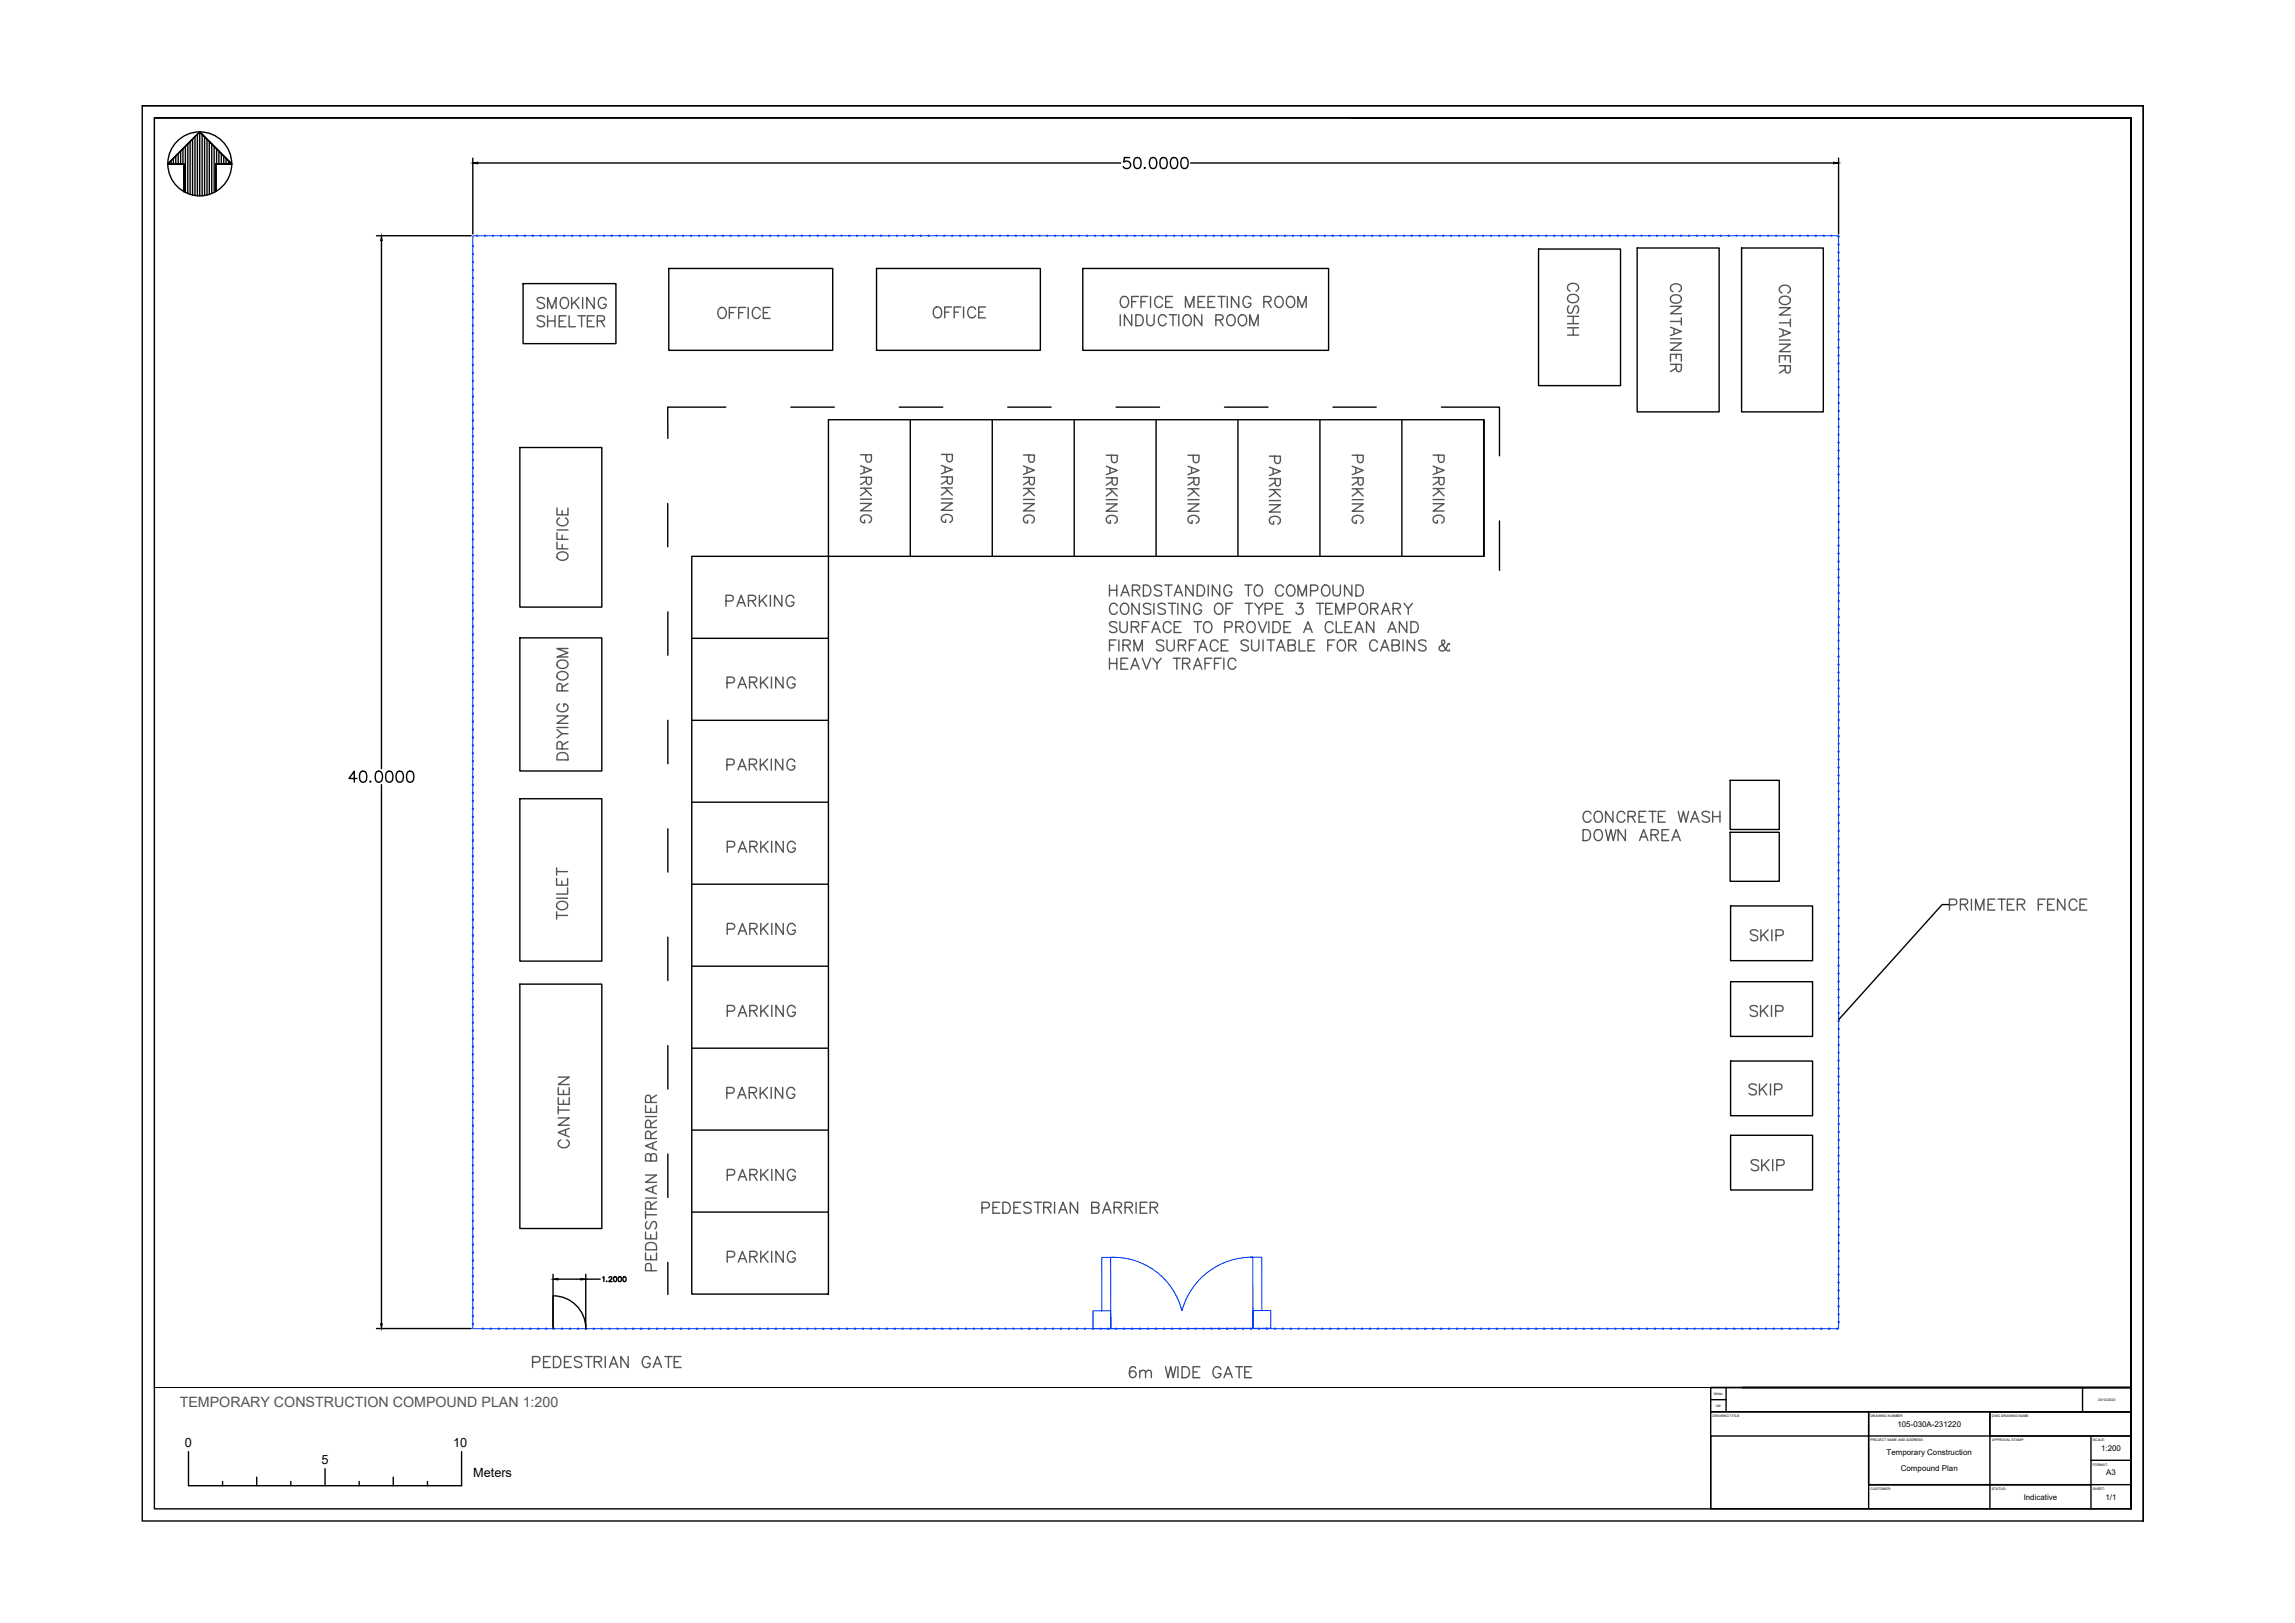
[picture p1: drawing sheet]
<svg xmlns="http://www.w3.org/2000/svg" width="420mm" height="297mm" viewBox="0 0 420 297" stroke-linecap="round" stroke-linejoin="round" font-family="sans-serif">
<defs><g id="words">
<text font-size="5.3" x="204.3" y="32.1">50.0000</text>
<g font-size="5.3" fill="#545454">
<text x="130.2" y="59.6">OFFICE</text>
<text x="290" y="62.4" transform="rotate(-90 290 62.4)">COSHH</text>
<text x="308.7" y="69.1" transform="rotate(-90 308.7 69.1)">CONTAINER</text>
<text x="328.8" y="69.5" transform="rotate(-90 328.8 69.5)">CONTAINER</text>
<text x="160.5" y="97" transform="rotate(-90 160.5 97)">PARKING</text>
<text x="175.3" y="96.7" transform="rotate(-90 175.3 96.7)">PARKING</text>
<text x="220.5" y="97" transform="rotate(-90 220.5 97)">PARKING</text>
<text x="235.3" y="97" transform="rotate(-90 235.3 97)">PARKING</text>
<text x="250.5" y="97" transform="rotate(-90 250.5 97)">PARKING</text>
<text x="265.3" y="97" transform="rotate(-90 265.3 97)">PARKING</text>
<text x="131.6" y="112.2">PARKING</text>
<text x="131.9" y="142.2">PARKING</text>
<text x="131.9" y="157.3">PARKING</text>
<text x="355.6" y="167.9">PRIMETER FENCE</text>
<text x="319.3" y="173.6">SKIP</text>
<text x="131.9" y="187.3">PARKING</text>
<text x="319.3" y="187.3">SKIP</text>
<text x="318.9" y="201.8">SKIP</text>
<text x="105.1" y="211.3" transform="rotate(-90 105.1 211.3)">CANTEEN</text>
<text x="319.3" y="215.5">SKIP</text>
<text x="131.9" y="217.3">PARKING</text>
<text x="96.3" y="251.5">PEDESTRIAN GATE</text>
</g>
<g font-size="4.9" fill="#545454">
<text x="169.7" y="59.3">OFFICE</text>
<text x="190.1" y="97" transform="rotate(-90 190.1 97)">PARKING</text>
<text x="205.3" y="97" transform="rotate(-90 205.3 97)">PARKING</text>
<text x="104.8" y="103.7" transform="rotate(-90 104.8 103.7)">OFFICE</text>
<text x="131.9" y="127">PARKING</text>
<text x="104.8" y="140.4" transform="rotate(-90 104.8 140.4)">DRYING ROOM</text>
<text x="131.9" y="172.2">PARKING</text>
<text x="131.9" y="202.1">PARKING</text>
<text x="121" y="233.9" transform="rotate(-90 121 233.9)">PEDESTRIAN BARRIER</text>
<text x="131.9" y="232.1">PARKING</text>
<text x="205.7" y="253.3">6m WIDE GATE</text>
</g>
<text font-size="4.9" x="62.8" y="144.3">40.0000</text>
<text font-size="2.6" fill="#545454" x="32.9" y="257.4">TEMPORARY CONSTRUCTION COMPOUND PLAN 1:200</text>
<g font-size="2.3">
<text x="33.9" y="264.8">0</text>
<text x="58.9" y="267.9">5</text>
<text x="82.9" y="264.8">10</text>
<text x="86.6" y="270.4">Meters</text>
</g>
<g font-size="1.5">
<text x="347.4" y="261.1">105-030A-231220</text>
<text x="345.4" y="266.3">Temporary Construction</text>
<text x="348" y="269.3">Compound Plan</text>
<text x="384.6" y="265.6">1:200</text>
<text x="370.5" y="274.5">Indicative</text>
<text x="385.5" y="274.5">1/1</text>
<text x="385.6" y="270">A3</text>
</g>
<g font-size=".6">
<text x="313.8" y="255.3">Writer</text>
<text x="314.2" y="257.5">LM</text>
<text x="384.1" y="256.4">20/12/2023</text>
<text x="313.5" y="259.4">DRAWING TITLE:</text>
<text x="342.4" y="259.4">DRAWING NUMBER</text>
<text x="342.4" y="263.8">PROJECT NAME AND ADDRESS:</text>
<text x="364.7" y="259.4">DWG DRAWING NAME:</text>
<text x="364.7" y="263.8">APPROVAL STAMP:</text>
<text x="383.2" y="263.8">SCALE:</text>
<text x="383.1" y="268.3">FORMAT:</text>
<text x="342.5" y="272.7">CUSTOMER:</text>
<text x="364.7" y="272.7">STATUS:</text>
<text x="383.2" y="272.7">SHEET:</text>
</g>
</g></defs>
<!-- layer: 2. Fence -->
<g fill="none" stroke="#003fff" stroke-width=".18">
<path d="M86.6 59.6h.1v-.2h-.2l.1 1.5M86.6 58.2h.1v-.2h-.2l.1 1.4M86.6 56.7h.1v-.2h-.2l.1 1.5M86.6 55.3h.1v-.2h-.2l.1 1.4M86.6 53.8h.1v-.2h-.2l.1 1.5M86.6 52.4h.1v-.2h-.2l.1 1.4M86.6 50.9h.1v-.2h-.2l.1 1.5M86.6 49.5h.1v-.2h-.2l.1 1.4M86.6 48h.1v-.2h-.2l.1 1.5M86.6 46.6h.1v-.2h-.2l.1 1.4M86.6 45.1h.1v-.2h-.2l.1 1.5M87.3 43.1l.2 .1v-.2l-.9 .1v1.8"/>
<path d="M87.5 43.1l1.4-.1v.2l-.2-.1M88.9 43.1h1.3v-.1h.2v.2l-.2-.1M90.4 43.1l1.4-.1v.2l-.2-.1M91.8 43.1h1.3v-.1h.2v.2l-.2-.1M93.3 43.1l1.4-.1v.2l-.2-.1M94.7 43.1h1.3v-.1h.2v.2l-.2-.1M96.2 43.1l1.4-.1v.2l-.2-.1M97.6 43.1h1.3v-.1h.2v.2l-.2-.1M99.1 43.1l1.4-.1v.2l-.2-.1M100.5 43.1h1.3v-.1h.2v.2l-.2-.1M102 43.1l1.4-.1v.2l-.2-.1M103.4 43.1h1.3v-.1h.2v.2l-.2-.1"/>
<path d="M104.9 43.1l1.4-.1v.2l-.2-.1M106.3 43.1h1.3v-.1h.2v.2l-.2-.1M107.8 43.1l1.4-.1v.2l-.2-.1M109.2 43.1h1.3v-.1h.2v.2l-.2-.1M110.7 43.1l1.4-.1v.2l-.2-.1M112.1 43.1h1.3v-.1h.2v.2l-.2-.1M113.6 43.1l1.4-.1v.2l-.2-.1M115 43.1h1.3v-.1h.2v.2l-.2-.1M116.5 43.1l1.4-.1v.2l-.2-.1M117.9 43.1h1.3v-.1h.2v.2l-.2-.1M119.4 43.1l1.4-.1v.2l-.2-.1M120.8 43.1h1.3v-.1h.2v.2l-.2-.1"/>
<path d="M122.3 43.1l1.4-.1v.2l-.2-.1M123.7 43.1h1.3v-.1h.2v.2l-.2-.1M125.2 43.1l1.4-.1v.2l-.2-.1M126.6 43.1h1.3v-.1h.2v.2l-.2-.1M128.1 43.1l1.4-.1v.2l-.2-.1M129.5 43.1h1.3v-.1h.2v.2l-.2-.1M131 43.1l1.4-.1v.2l-.2-.1M132.4 43.1h1.3v-.1h.2v.2l-.2-.1M133.9 43.1l1.4-.1v.2l-.2-.1M135.3 43.1h1.3v-.1h.2v.2l-.2-.1M136.8 43.1l1.4-.1v.2l-.2-.1M138.2 43.1h1.3v-.1h.2v.2l-.2-.1"/>
<path d="M139.7 43.1l1.4-.1v.2l-.2-.1M141.1 43.1h1.3v-.1h.2v.2l-.2-.1M142.6 43.1l1.4-.1v.2l-.2-.1M144 43.1h1.3v-.1h.2v.2l-.2-.1M145.5 43.1l1.4-.1v.2l-.2-.1M146.9 43.1h1.3v-.1h.2v.2l-.2-.1M148.4 43.1l1.4-.1v.2l-.2-.1M149.8 43.1h1.3v-.1h.2v.2l-.2-.1M151.3 43.1l1.4-.1v.2l-.2-.1M152.7 43.1h1.3v-.1h.2v.2l-.2-.1M154.2 43.1l1.4-.1v.2l-.2-.1M155.6 43.1h1.3v-.1h.2v.2l-.2-.1"/>
<path d="M157.1 43.1l1.4-.1v.2l-.2-.1M158.5 43.1h1.3v-.1h.2v.2l-.2-.1M160 43.1l1.4-.1v.2l-.2-.1M161.4 43.1h1.3v-.1h.2v.2l-.2-.1M162.9 43.1l1.4-.1v.2l-.2-.1M164.3 43.1h1.3v-.1h.2v.2l-.2-.1M165.8 43.1l1.4-.1v.2l-.2-.1M167.2 43.1h1.3v-.1h.2v.2l-.2-.1M168.7 43.1l1.4-.1v.2l-.2-.1M170.1 43.1h1.3v-.1h.2v.2l-.2-.1M171.6 43.1l1.4-.1v.2l-.2-.1M173 43.1h1.3v-.1h.2v.2l-.2-.1"/>
<path d="M174.5 43.1l1.4-.1v.2l-.2-.1M175.9 43.1h1.3v-.1h.2v.2l-.2-.1M177.4 43.1l1.4-.1v.2l-.2-.1M178.8 43.1h1.3v-.1h.2v.2l-.2-.1M180.3 43.1l1.4-.1v.2l-.2-.1M181.7 43.1h1.3v-.1h.2v.2l-.2-.1M183.2 43.1l1.4-.1v.2l-.2-.1M184.6 43.1h1.3v-.1h.2v.2l-.2-.1M186.1 43.1l1.4-.1v.2l-.2-.1M187.5 43.1h1.3v-.1h.2v.2l-.2-.1M189 43.1l1.4-.1v.2l-.2-.1M190.4 43.1h1.3v-.1h.2v.2l-.2-.1"/>
<path d="M191.9 43.1l1.4-.1v.2l-.2-.1M193.3 43.1h1.3v-.1h.2v.2l-.2-.1M194.8 43.1l1.4-.1v.2l-.2-.1M196.2 43.1h1.3v-.1h.2v.2l-.2-.1M197.7 43.1l1.4-.1v.2l-.2-.1M199.1 43.1h1.3v-.1h.2v.2l-.2-.1M200.6 43.1l1.4-.1v.2l-.2-.1M202 43.1h1.3v-.1h.2v.2l-.2-.1M203.5 43.1l1.4-.1v.2l-.2-.1M204.9 43.1h1.3v-.1h.2v.2l-.2-.1M206.4 43.1h1.2v-.1h.2v.2l-.2-.1M207.8 43.1h1.3v-.1h.2v.2l-.2-.1"/>
<path d="M209.3 43.1h1.2v-.1h.2v.2l-.2-.1M210.7 43.1h1.3v-.1h.2v.2l-.2-.1M212.2 43.1h1.2v-.1h.2v.2l-.2-.1M213.6 43.1h1.3v-.1h.2v.2l-.2-.1M215.1 43.1h1.2v-.1h.2v.2l-.2-.1M216.5 43.1h1.3v-.1h.2v.2l-.2-.1M218 43.1h1.2v-.1h.2v.2l-.2-.1M219.4 43.1h1.3v-.1h.2v.2l-.2-.1M220.9 43.1h1.2v-.1h.2v.2l-.2-.1M222.3 43.1l1.5-.1v.2l-.2-.1M223.8 43.1h1.2v-.1h.2v.2l-.2-.1M225.2 43.1l1.5-.1v.2l-.2-.1"/>
<path d="M226.7 43.1h1.2v-.1h.2v.2l-.2-.1M228.1 43.1l1.5-.1v.2l-.2-.1M229.6 43.1h1.2v-.1h.2v.2l-.2-.1M231 43.1l1.5-.1v.2l-.2-.1M232.5 43.1h1.2v-.1h.2v.2l-.2-.1M233.9 43.1l1.5-.1v.2l-.2-.1M235.4 43.1h1.2v-.1h.2v.2l-.2-.1M236.8 43.1l1.5-.1v.2l-.2-.1M238.3 43.1h1.2v-.1h.2v.2l-.2-.1M239.7 43.1l1.5-.1v.2l-.2-.1M241.2 43.1h1.2v-.1h.2v.2l-.2-.1M242.6 43.1l1.5-.1v.2l-.2-.1"/>
<path d="M244.1 43.1h1.2v-.1h.2v.2l-.2-.1M245.5 43.1l1.5-.1v.2l-.2-.1M247 43.1h1.2v-.1h.2v.2l-.2-.1M248.4 43.1l1.5-.1v.2l-.2-.1M249.9 43.1h1.2v-.1h.2v.2l-.2-.1M251.3 43.1l1.5-.1v.2l-.2-.1M252.8 43.1h1.2v-.1h.2v.2l-.2-.1M254.2 43.1l1.5-.1v.2l-.2-.1M255.7 43.1h1.2v-.1h.2v.2l-.2-.1M257.1 43.1l1.5-.1v.2l-.2-.1M258.6 43.1h1.2v-.1h.2v.2l-.2-.1M260 43.1l1.5-.1v.2l-.2-.1"/>
<path d="M261.5 43.1h1.2v-.1h.2v.2l-.2-.1M262.9 43.1l1.5-.1v.2l-.2-.1M264.4 43.1h1.2v-.1h.2v.2l-.2-.1M265.8 43.1l1.5-.1v.2l-.2-.1M267.3 43.1h1.2v-.1h.2v.2l-.2-.1M268.7 43.1l1.5-.1v.2l-.2-.1M270.2 43.1h1.2v-.1h.2v.2l-.2-.1M271.6 43.1l1.5-.1v.2l-.2-.1M273.1 43.1h1.2v-.1h.2v.2l-.2-.1M274.5 43.1l1.5-.1v.2l-.2-.1M276 43.1h1.2v-.1h.2v.2l-.2-.1M277.4 43.1l1.5-.1v.2l-.2-.1"/>
<path d="M278.9 43.1h1.2v-.1h.2v.2l-.2-.1M280.3 43.1l1.5-.1v.2l-.2-.1M281.8 43.1h1.2v-.1h.2v.2l-.2-.1M283.2 43.1l1.5-.1v.2l-.2-.1M284.7 43.1h1.2v-.1h.2v.2l-.2-.1M286.1 43.1l1.5-.1v.2l-.2-.1M287.6 43.1h1.2v-.1h.2v.2l-.2-.1M289 43.1l1.5-.1v.2l-.2-.1M290.5 43.1h1.2v-.1h.2v.2l-.2-.1M291.9 43.1l1.5-.1v.2l-.2-.1M293.4 43.1h1.2v-.1h.2v.2l-.2-.1M294.8 43.1l1.5-.1v.2l-.2-.1"/>
<path d="M296.3 43.1h1.2v-.1h.2v.2l-.2-.1M297.7 43.1l1.5-.1v.2l-.2-.1M299.2 43.1h1.2v-.1h.2v.2l-.2-.1M300.6 43.1l1.5-.1v.2l-.2-.1M302.1 43.1h1.2v-.1h.2v.2l-.2-.1M303.5 43.1l1.5-.1v.2l-.2-.1M305 43.1h1.2v-.1h.2v.2l-.2-.1M306.4 43.1l1.5-.1v.2l-.2-.1M307.9 43.1h1.2v-.1h.2v.2l-.2-.1M309.3 43.1l1.5-.1v.2l-.2-.1M310.8 43.1h1.2v-.1h.2v.2l-.2-.1M312.2 43.1l1.5-.1v.2l-.2-.1"/>
<path d="M313.7 43.1h1.2v-.1h.2v.2l-.2-.1M315.1 43.1l1.5-.1v.2l-.2-.1M316.6 43.1h1.2v-.1h.2v.2l-.2-.1M318 43.1l1.5-.1v.2l-.2-.1M319.5 43.1h1.2v-.1h.2v.2l-.2-.1M320.9 43.1l1.5-.1v.2l-.2-.1M322.4 43.1h1.2v-.1h.2v.2l-.2-.1M323.8 43.1l1.5-.1v.2l-.2-.1M325.3 43.1h1.2v-.1h.2v.2l-.2-.1M326.7 43.1l1.5-.1v.2l-.2-.1M328.2 43.1h1.2v-.1h.2v.2l-.2-.1M329.6 43.1l1.5-.1v.2l-.2-.1"/>
<path d="M331.1 43.1h1.2v-.1h.2v.2l-.2-.1M332.5 43.1l1.5-.1v.2l-.2-.1M334 43.1h1.2v-.1h.2v.2l-.2-.1M335.4 43.1h1.2l.1 .3h-.2v-.2h.1M336.6 43.4v1.3h.1v.2h-.2v-.2h.1M336.6 44.9l.1 1.4h-.2v-.2h.1M336.6 46.3v1.3h.1v.2h-.2v-.2h.1M336.6 47.8l.1 1.4h-.2v-.2h.1M336.6 49.2v1.3h.1v.2h-.2v-.2h.1M336.6 50.7l.1 1.4h-.2v-.2h.1M336.6 52.1v1.3h.1v.2h-.2v-.2h.1M336.6 53.6l.1 1.4h-.2v-.2h.1"/>
<path d="M336.6 55v1.3h.1v.2h-.2v-.2h.1M336.6 56.5l.1 1.4h-.2v-.2h.1M336.6 57.9v1.3h.1v.2h-.2v-.2h.1M336.6 59.4l.1 1.4h-.2v-.2h.1M86.6 79.9h.1v-.2h-.2l.1 1.5M86.6 78.5h.1v-.2h-.2l.1 1.4M86.6 77h.1v-.2h-.2l.1 1.5M86.6 75.6h.1v-.2h-.2l.1 1.4M86.6 74.1h.1v-.2h-.2l.1 1.5M86.6 72.7h.1v-.2h-.2l.1 1.4M86.6 71.2h.1v-.2h-.2l.1 1.5M86.6 69.8h.1v-.2h-.2l.1 1.4"/>
<path d="M86.6 68.3h.1v-.2h-.2l.1 1.5M86.6 66.9h.1v-.2h-.2l.1 1.4M86.6 65.4h.1v-.2h-.2l.1 1.5M86.6 64h.1v-.2h-.2l.1 1.4M86.6 62.5h.1v-.2h-.2l.1 1.5M86.6 61.1h.1v-.2h-.2l.1 1.4M336.6 60.8v1.3h.1v.2h-.2v-.2h.1M336.6 62.3l.1 1.4h-.2v-.2h.1M336.6 63.7v1.3h.1v.2h-.2v-.2h.1M336.6 65.2l.1 1.4h-.2v-.2h.1M336.6 66.6v1.3h.1v.2h-.2v-.2h.1M336.6 68.1l.1 1.4h-.2v-.2h.1"/>
<path d="M336.6 69.5v1.3h.1v.2h-.2v-.2h.1M336.6 71l.1 1.4h-.2v-.2h.1M336.6 72.4v1.3h.1v.2h-.2v-.2h.1M336.6 73.9l.1 1.4h-.2v-.2h.1M336.6 75.3v1.3h.1v.2h-.2v-.2h.1M336.6 76.8l.1 1.4h-.2v-.2h.1M336.6 78.2v1.3h.1v.2h-.2v-.2h.1M336.6 79.7l.1 1.4h-.2v-.2h.1M86.6 98.8h.1v-.2h-.2l.1 1.4M86.6 97.4h.1v-.3h-.2l.1 1.5M86.6 95.9h.1v-.2h-.2l.1 1.4M86.6 94.5h.1v-.3h-.2l.1 1.5"/>
<path d="M86.6 93h.1v-.2h-.2l.1 1.4M86.6 91.6h.1v-.3h-.2l.1 1.5M86.6 90.1h.1v-.2h-.2l.1 1.4M86.6 88.7h.1v-.3h-.2l.1 1.5M86.6 87.2h.1v-.2h-.2l.1 1.4M86.6 85.8h.1v-.3h-.2l.1 1.5M86.6 84.3h.1v-.2h-.2l.1 1.4M86.6 82.9h.1v-.3h-.2l.1 1.5M86.6 81.4h.1v-.2h-.2l.1 1.4M336.6 81.1v1.3h.1v.2h-.2v-.2h.1M336.6 82.6l.1 1.4h-.2v-.2h.1M336.6 84v1.3h.1v.2h-.2v-.2h.1"/>
<path d="M336.6 85.5v1.2h.1v.2h-.2v-.2h.1M336.6 86.9v1.3h.1v.2h-.2v-.2h.1M336.6 88.4v1.2h.1v.2h-.2v-.2h.1M336.6 89.8v1.3h.1v.2h-.2v-.2h.1M336.6 91.3v1.2h.1v.2h-.2v-.2h.1M336.6 92.7l.1 1.5h-.2v-.2h.1M336.6 94.2v1.2h.1v.2h-.2v-.2h.1M336.6 95.6l.1 1.5h-.2v-.2h.1M336.6 97.1v1.2h.1v.2h-.2v-.2h.1M336.6 98.5l.1 1.5h-.2v-.2h.1M336.6 100v1.2h.1v.2h-.2v-.2h.1M86.6 119.1h.1v-.2h-.2l.1 1.4"/>
<path d="M86.6 117.7h.1v-.3h-.2l.1 1.5M86.6 116.2h.1v-.2h-.2l.1 1.4M86.6 114.8h.1v-.3h-.2l.1 1.5M86.6 113.3h.1v-.2h-.2l.1 1.4M86.6 111.9h.1v-.3h-.2l.1 1.5M86.6 110.4h.1v-.2h-.2l.1 1.4M86.6 109h.1v-.3h-.2l.1 1.5M86.6 107.5h.1v-.2h-.2l.1 1.4M86.6 106.1h.1v-.3h-.2l.1 1.5M86.6 104.6h.1v-.2h-.2l.1 1.4M86.6 103.2h.1v-.3h-.2l.1 1.5M86.6 101.7h.1v-.2h-.2l.1 1.4"/>
<path d="M86.6 100.3h.1v-.3h-.2l.1 1.5M336.6 101.4l.1 1.5h-.2v-.2h.1M336.6 102.9v1.2h.1v.2h-.2v-.2h.1M336.6 104.3l.1 1.5h-.2v-.2h.1M336.6 105.8v1.2h.1v.2h-.2v-.2h.1M336.6 107.2l.1 1.5h-.2v-.2h.1M336.6 108.7v1.2h.1v.2h-.2v-.2h.1M336.6 110.1l.1 1.5h-.2v-.2h.1M336.6 111.6v1.2h.1v.2h-.2v-.2h.1M336.6 113l.1 1.5h-.2v-.2h.1M336.6 114.5v1.2h.1v.2h-.2v-.2h.1M336.6 115.9l.1 1.5h-.2v-.2h.1"/>
<path d="M336.6 117.4v1.2h.1v.2h-.2v-.2h.1M336.6 118.8l.1 1.5h-.2v-.2h.1M86.6 139.4h.1v-.2h-.2l.1 1.4M86.6 138h.1v-.3h-.2l.1 1.5M86.6 136.5h.1v-.2h-.2l.1 1.4M86.6 135.1h.1v-.3h-.2l.1 1.5M86.6 133.6h.1v-.2h-.2l.1 1.4M86.6 132.2h.1v-.3h-.2l.1 1.5M86.6 130.7h.1v-.2h-.2l.1 1.4M86.6 129.3h.1v-.3h-.2l.1 1.5M86.6 127.8h.1v-.2h-.2l.1 1.4M86.6 126.4h.1v-.3h-.2l.1 1.5"/>
<path d="M86.6 124.9h.1v-.2h-.2l.1 1.4M86.6 123.5h.1v-.3h-.2l.1 1.5M86.6 122h.1v-.2h-.2l.1 1.4M86.6 120.6h.1v-.3h-.2l.1 1.5M336.6 120.3v1.2h.1v.2h-.2v-.2h.1M336.6 121.7l.1 1.5h-.2v-.2h.1M336.6 123.2v1.2h.1v.2h-.2v-.2h.1M336.6 124.6l.1 1.5h-.2v-.2h.1M336.6 126.1v1.2h.1v.2h-.2v-.2h.1M336.6 127.5l.1 1.5h-.2v-.2h.1M336.6 129v1.2h.1v.2h-.2v-.2h.1M336.6 130.4l.1 1.5h-.2v-.2h.1"/>
<path d="M336.6 131.9v1.2h.1v.2h-.2v-.2h.1M336.6 133.3l.1 1.5h-.2v-.2h.1M336.6 134.8v1.2h.1v.2h-.2v-.2h.1M336.6 136.2l.1 1.5h-.2v-.2h.1M336.6 137.7v1.2h.1v.2h-.2v-.2h.1M336.6 139.1l.1 1.5h-.2v-.2h.1M86.6 159.7h.1v-.2h-.2l.1 1.5M86.6 158.2h.1v-.1h-.2l.1 1.4M86.6 156.8h.1v-.2h-.2l.1 1.5M86.6 155.3h.1v-.1h-.2l.1 1.4M86.6 153.9h.1v-.2h-.2l.1 1.5M86.6 152.4h.1v-.1h-.2l.1 1.4"/>
<path d="M86.6 151h.1v-.2h-.2l.1 1.5M86.6 149.5h.1v-.1h-.2l.1 1.4M86.6 148.1h.1v-.2h-.2l.1 1.5M86.6 146.6h.1v-.1h-.2l.1 1.4M86.6 145.2h.1v-.2h-.2l.1 1.5M86.6 143.7h.1v-.2h-.2l.1 1.5M86.6 142.3h.1v-.2h-.2l.1 1.4M86.6 140.9h.1v-.3h-.2l.1 1.5M336.6 140.6v1.2h.1v.2h-.2v-.2h.1M336.6 142l.1 1.5h-.2v-.2h.1M336.6 143.5v1.2h.1v.2h-.2v-.2h.1M336.6 144.9l.1 1.5h-.2v-.2h.1"/>
<path d="M336.6 146.4v1.2h.1v.2h-.2v-.2h.1M336.6 147.8l.1 1.5h-.2v-.2h.1M336.6 149.3v1.2h.1v.2h-.2v-.2h.1M336.6 150.7l.1 1.5h-.2v-.2h.1M336.6 152.2v1.2h.1v.2h-.2v-.2h.1M336.6 153.6l.1 1.5h-.2v-.2h.1M336.6 155.1v1.2h.1v.2h-.2v-.2h.1M336.6 156.5v1.3h.1v.2h-.2v-.2h.1M336.6 158v1.2h.1v.2h-.2v-.2h.1M336.6 159.4v1.3h.1v.2h-.2v-.2h.1M86.6 178.5h.1v-.1h-.2l.1 1.4M86.6 177.1h.1v-.2h-.2l.1 1.5"/>
<path d="M86.6 175.6h.1v-.1h-.2l.1 1.4M86.6 174.2h.1v-.2h-.2l.1 1.5M86.6 172.7h.1v-.1h-.2l.1 1.4M86.6 171.3h.1v-.2h-.2l.1 1.5M86.6 169.8h.1v-.1h-.2l.1 1.4M86.6 168.4h.1v-.2h-.2l.1 1.5M86.6 166.9h.1v-.1h-.2l.1 1.4M86.6 165.5h.1v-.2h-.2l.1 1.5M86.6 164h.1v-.1h-.2l.1 1.4M86.6 162.6h.1v-.2h-.2l.1 1.5M86.6 161.1h.1v-.1h-.2l.1 1.4M336.6 160.9v1.2h.1v.2h-.2v-.2h.1"/>
<path d="M336.6 162.3v1.3h.1v.2h-.2v-.2h.1M336.6 163.8l.1 1.4h-.2v-.2h.1M336.6 165.2v1.3h.1v.2h-.2v-.2h.1M336.6 166.7l.1 1.4h-.2v-.2h.1M336.6 168.1v1.3h.1v.2h-.2v-.2h.1M336.6 169.6l.1 1.4h-.2v-.2h.1M336.6 171v1.3h.1v.2h-.2v-.2h.1M336.6 172.5l.1 1.4h-.2v-.2h.1M336.6 173.9v1.3h.1v.2h-.2v-.2h.1M336.6 175.4l.1 1.4h-.2v-.2h.1M336.6 176.8v1.3h.1v.2h-.2v-.2h.1M336.6 178.3l.1 1.4h-.2v-.2h.1"/>
<path d="M336.6 179.7v1.3h.1v.2h-.2v-.2h.1M86.6 198.8h.1v-.1h-.2l.1 1.4M86.6 197.4h.1v-.2h-.2l.1 1.5M86.6 195.9h.1v-.1h-.2l.1 1.4M86.6 194.5h.1v-.2h-.2l.1 1.5M86.6 193h.1v-.1h-.2l.1 1.4M86.6 191.6h.1v-.2h-.2l.1 1.5M86.6 190.1h.1v-.1h-.2l.1 1.4M86.6 188.7h.1v-.2h-.2l.1 1.5M86.6 187.2h.1v-.1h-.2l.1 1.4M86.6 185.8h.1v-.2h-.2l.1 1.5M86.6 184.3h.1v-.1h-.2l.1 1.4"/>
<path d="M86.6 182.9h.1v-.2h-.2l.1 1.5M86.6 181.4h.1v-.1h-.2l.1 1.4M86.6 180h.1v-.2h-.2l.1 1.5M336.6 181.2l.1 1.4h-.2v-.2h.1M336.6 182.6v1.3h.1v.2h-.2v-.2h.1M336.6 184.1l.1 1.4h-.2v-.2h.1M336.6 185.5v1.3h.1v.2h-.2v-.2h.1M336.6 187l.1 1.4h-.2v-.2h.1M336.6 188.4v1.3h.1v.2h-.2v-.2h.1M336.6 189.9l.1 1.4h-.2v-.2h.1M336.6 191.3v1.3h.1v.2h-.2v-.2h.1M336.6 192.8l.1 1.4h-.2v-.2h.1"/>
<path d="M336.6 194.2v1.3h.1v.2h-.2v-.2h.1M336.6 195.7l.1 1.4h-.2v-.2h.1M336.6 197.1v1.3h.1v.2h-.2v-.2h.1M336.6 198.6l.1 1.4h-.2v-.2h.1M86.6 219.1h.1v-.1h-.2l.1 1.4M86.6 217.7h.1v-.2h-.2l.1 1.5M86.6 216.2h.1v-.1h-.2l.1 1.4M86.6 214.8h.1v-.2h-.2l.1 1.5M86.6 213.3h.1v-.1h-.2l.1 1.4M86.6 211.9h.1v-.2h-.2l.1 1.5M86.6 210.4h.1v-.1h-.2l.1 1.4M86.6 209h.1v-.2h-.2l.1 1.5"/>
<path d="M86.6 207.5h.1v-.1h-.2l.1 1.4M86.6 206.1h.1v-.2h-.2l.1 1.5M86.6 204.6h.1v-.1h-.2l.1 1.4M86.6 203.2h.1v-.2h-.2l.1 1.5M86.6 201.7h.1v-.1h-.2l.1 1.4M86.6 200.3h.1v-.2h-.2l.1 1.5M336.6 200v1.3h.1v.2h-.2v-.2h.1M336.6 201.5l.1 1.4h-.2v-.2h.1M336.6 202.9v1.3h.1v.2h-.2v-.2h.1M336.6 204.4l.1 1.4h-.2v-.2h.1M336.6 205.8v1.3h.1v.2h-.2v-.2h.1M336.6 207.3l.1 1.4h-.2v-.2h.1"/>
<path d="M336.6 208.7v1.3h.1v.2h-.2v-.2h.1M336.6 210.2l.1 1.4h-.2v-.2h.1M336.6 211.6v1.3h.1v.2h-.2v-.2h.1M336.6 213.1l.1 1.4h-.2v-.2h.1M336.6 214.5v1.3h.1v.2h-.2v-.2h.1M336.6 216l.1 1.4h-.2v-.2h.1M336.6 217.4v1.3h.1v.2h-.2v-.2h.1M336.6 218.9l.1 1.4h-.2v-.2h.1M86.6 239.5h.1v-.2h-.2l.1 1.4M86.6 238h.1v-.2h-.2l.1 1.5M86.6 236.6h.1v-.2h-.2l.1 1.4M86.6 235.1h.1v-.2h-.2l.1 1.5"/>
<path d="M86.6 233.7h.1v-.2h-.2l.1 1.4M86.6 232.2h.1v-.2h-.2l.1 1.5M86.6 230.8h.1v-.2h-.2l.1 1.4M86.6 229.3h.1v-.2h-.2l.1 1.5M86.6 227.9h.1v-.2h-.2l.1 1.4M86.6 226.4h.1v-.2h-.2l.1 1.5M86.6 225h.1v-.2h-.2l.1 1.4M86.6 223.5h.1v-.2h-.2l.1 1.5M86.6 222h.1v-.1h-.2l.1 1.4M86.6 220.6h.1v-.2h-.2l.1 1.5M336.6 220.3v1.3h.1v.2h-.2v-.2h.1M336.6 221.8l.1 1.4h-.2v-.2h.1"/>
<path d="M336.6 223.2v1.3h.1v.2h-.2v-.2h.1M336.6 224.7l.1 1.4h-.2v-.2h.1M336.6 226.1v1.3h.1v.2h-.2v-.2h.1M336.6 227.6v1.2h.1v.2h-.2v-.2h.1M336.6 229v1.3h.1v.2h-.2v-.2h.1M336.6 230.5v1.2h.1v.2h-.2v-.2h.1M336.6 231.9v1.3h.1v.2h-.2v-.2h.1M336.6 233.4v1.2h.1v.2h-.2v-.2h.1M336.6 234.8l.1 1.5h-.2v-.2h.1M336.6 236.3v1.2h.1v.2h-.2v-.2h.1M336.6 237.7l.1 1.5h-.2v-.2h.1M336.6 239.2v1.2h.1v.2h-.2v-.2h.1"/>
<path d="M86.6 242.4h.1v-.2h-.2l.1 .9M86.6 240.9h.1v-.2h-.2l.1 1.5M86.6 243.2h1.7M88.5 243.2v-.1h-.2v.2l1.4-.1M89.9 243.2v-.1h-.2v.2h.2v-.1h1.3M91.4 243.2v-.1h-.2v.2l1.4-.1M92.8 243.2v-.1h-.2v.2h.2v-.1h1.3M94.3 243.2v-.1h-.2v.2l1.4-.1M95.7 243.2v-.1h-.2v.2h.2v-.1h1.3M97.2 243.2v-.1h-.2v.2l1.4-.1M98.6 243.2v-.1h-.2v.2h.2v-.1h1.3M100.1 243.2v-.1h-.2v.2l1.4-.1"/>
<path d="M101.5 243.2v-.1h-.2v.2h.2v-.1h1.3M103 243.2v-.1h-.2v.2l1.4-.1M104.4 243.2v-.1h-.2v.2h.2v-.1h1.3M105.9 243.2v-.1h-.2v.2h.2v-.1h1.2M107.3 243.2v-.1h-.2v.2h.2v-.1h1.3M108.8 243.2v-.1h-.2v.2h.2v-.1h1.2M110.2 243.2v-.1h-.2v.2h.2v-.1h1.3M111.7 243.2v-.1h-.2v.2h.2v-.1h1.2M113.1 243.2v-.1h-.2v.2h.2v-.1h1.3M114.6 243.2v-.1h-.2v.2h.2v-.1h1.2M116 243.2v-.1h-.2v.2h.2v-.1h1.3M117.5 243.2v-.1h-.2v.2h.2v-.1h1.2"/>
<path d="M118.9 243.2v-.1h-.2v.2h.2v-.1h1.3M120.4 243.2v-.1h-.2v.2h.2v-.1h1.2M121.8 243.2v-.1h-.2v.2l1.5-.1M123.3 243.2v-.1h-.2v.2h.2v-.1h1.2M124.7 243.2v-.1h-.2v.2l1.5-.1M126.2 243.2v-.1h-.2v.2h.2v-.1h1.2M127.6 243.2v-.1h-.2v.2l1.5-.1M129.1 243.2v-.1h-.2v.2h.2v-.1h1.2M130.5 243.2v-.1h-.2v.2l1.5-.1M132 243.2v-.1h-.2v.2h.2v-.1h1.2M133.4 243.2v-.1h-.2v.2l1.5-.1M134.9 243.2v-.1h-.2v.2h.2v-.1h1.2"/>
<path d="M136.3 243.2v-.1h-.2v.2l1.5-.1M137.8 243.2v-.1h-.2v.2h.2v-.1h1.2M139.2 243.2v-.1h-.2v.2l1.5-.1M140.7 243.2v-.1h-.2v.2h.2v-.1h1.2M142.1 243.2v-.1h-.2v.2l1.5-.1M143.6 243.2v-.1h-.2v.2h.2v-.1h1.2M145 243.2v-.1h-.2v.2l1.5-.1M146.5 243.2v-.1h-.2v.2h.2v-.1h1.2M147.9 243.2v-.1h-.2v.2l1.5-.1M149.4 243.2v-.1h-.2v.2h.2v-.1h1.2M150.8 243.2v-.1h-.2v.2l1.5-.1M152.3 243.2v-.1h-.2v.2h.2v-.1h1.2"/>
<path d="M153.7 243.2v-.1h-.2v.2l1.5-.1M155.2 243.2v-.1h-.2v.2h.2v-.1h1.2M156.6 243.2v-.1h-.2v.2l1.5-.1M158.1 243.2v-.1h-.2v.2h.2v-.1h1.2M159.5 243.2v-.1h-.2v.2l1.5-.1M161 243.2v-.1h-.2v.2h.2v-.1h1.2M162.4 243.2v-.1h-.2v.2l1.5-.1M163.9 243.2v-.1h-.2v.2h.2v-.1h1.2M165.3 243.2v-.1h-.2v.2l1.5-.1M166.8 243.2v-.1h-.2v.2h.2v-.1h1.2M168.2 243.2v-.1h-.2v.2l1.5-.1M169.7 243.2v-.1h-.2v.2h.2v-.1h1.2"/>
<path d="M171.1 243.2v-.1h-.2v.2l1.5-.1M172.6 243.2v-.1h-.2v.2h.2v-.1h1.2M174 243.2v-.1h-.2v.2l1.5-.1M175.5 243.2v-.1h-.2v.2h.2v-.1h1.2M176.9 243.2v-.1h-.2v.2l1.5-.1M178.4 243.2v-.1h-.2v.2h.2v-.1h1.2M179.8 243.2v-.1h-.2v.2l1.5-.1M181.3 243.2v-.1h-.2v.2h.2v-.1h1.2M182.7 243.2v-.1h-.2v.2l1.5-.1M184.2 243.2v-.1h-.2v.2h.2v-.1h1.2M185.6 243.2v-.1h-.2v.2l1.5-.1M187.1 243.2v-.1h-.2v.2h.2v-.1h1.2"/>
<path d="M188.5 243.2v-.1h-.2v.2l1.5-.1M190 243.2v-.1h-.2v.2h.2v-.1h1.2M191.4 243.2v-.1h-.2v.2l1.5-.1M192.9 243.2v-.1h-.2v.2h.2v-.1h1.2M194.3 243.2v-.1h-.2v.2l1.5-.1M195.8 243.2v-.1h-.2v.2h.2v-.1h1.2M197.2 243.2v-.1h-.2v.2l1.5-.1M198.7 243.2v-.1h-.2v.2h.2v-.1h1.2M200.1 243.2v-.1h-.2v.2l1.5-.1M201.6 243.2v-.1h-.2v.2h.2v-.1h1.2M203 243.2v-.1h-.2v.2l1.5-.1M204.5 243.2v-.1h-.2v.2h.2v-.1h1.2"/>
<path d="M205.9 243.2v-.1h-.2v.2l1.5-.1M207.4 243.2v-.1h-.2v.2h.2v-.1h1.2M208.8 243.2v-.1h-.2v.2l1.5-.1M210.3 243.2v-.1h-.2v.2h.2v-.1h1.2M211.7 243.2v-.1h-.2v.2l1.5-.1M213.2 243.2v-.1h-.2v.2h.2v-.1h1.2M214.6 243.2v-.1h-.2v.2l1.5-.1M216.1 243.2v-.1h-.2v.2h.2v-.1h1.2M217.5 243.2v-.1h-.2v.2l1.5-.1M219 243.2v-.1h-.2v.2h.2v-.1h1.2M220.4 243.2v-.1h-.2v.2l1.5-.1M221.9 243.2v-.1h-.2v.2h.2v-.1h1.2"/>
<path d="M223.3 243.2v-.1h-.2v.2l1.5-.1M224.8 243.2v-.1h-.2v.2h.2v-.1h1.2M226.2 243.2v-.1h-.2v.2l1.5-.1M227.7 243.2v-.1h-.2v.2h.2v-.1h1.2M229.1 243.2v-.1h-.2v.2l1.5-.1M230.6 243.2v-.1h-.2v.2h.2v-.1h1.2M232 243.2v-.1h-.2v.2l1.5-.1M233.5 243.2v-.1h-.2v.2h.2v-.1h1.2M234.9 243.2v-.1h-.2v.2l1.5-.1M236.4 243.2v-.1h-.2v.2h.2v-.1h1.2M237.8 243.2v-.1h-.2v.2l1.5-.1M239.3 243.2v-.1h-.2v.2h.2v-.1h1.2"/>
<path d="M240.7 243.2v-.1h-.2v.2l1.5-.1M242.2 243.2v-.1h-.2v.2h.2v-.1h1.2M243.6 243.2v-.1h-.2v.2l1.5-.1M245.1 243.2v-.1h-.2v.2h.2v-.1h1.2M246.5 243.2v-.1h-.2v.2l1.5-.1M248 243.2v-.1h-.2v.2h.2v-.1h1.2M249.4 243.2v-.1h-.2v.2l1.5-.1M250.9 243.2v-.1h-.2v.2h.2v-.1h1.2M252.3 243.2v-.1h-.2v.2h.2v-.1h1.3M253.8 243.2v-.1h-.2v.2h.2v-.1h1.2M255.2 243.2v-.1h-.2v.2h.2v-.1h1.3M256.7 243.2v-.1h-.2v.2h.2v-.1h1.2"/>
<path d="M258.1 243.2v-.1h-.2v.2h.2v-.1h1.3M259.6 243.2v-.1h-.2v.2h.2v-.1h1.2M261 243.2v-.1h-.2v.2h.2v-.1h1.3M262.5 243.2v-.1h-.2v.2h.2v-.1h1.2M263.9 243.2v-.1h-.2v.2h.2v-.1h1.3M265.4 243.2v-.1h-.2v.2h.2v-.1h1.2M266.8 243.2v-.1h-.2v.2h.2v-.1h1.3M268.3 243.2v-.1h-.2v.2l1.4-.1M269.7 243.2v-.1h-.2v.2h.2v-.1h1.3M271.2 243.2v-.1h-.2v.2l1.4-.1M272.6 243.2v-.1h-.2v.2h.2v-.1h1.3M274.1 243.2v-.1h-.2v.2l1.4-.1"/>
<path d="M275.5 243.2v-.1h-.2v.2h.2v-.1h1.3M277 243.2v-.1h-.2v.2l1.4-.1M278.4 243.2v-.1h-.2v.2h.2v-.1h1.3M279.9 243.2v-.1h-.2v.2l1.4-.1M281.3 243.2v-.1h-.2v.2h.2v-.1h1.3M282.8 243.2v-.1h-.2v.2l1.4-.1M284.2 243.2v-.1h-.2v.2h.2v-.1h1.3M285.7 243.2v-.1h-.2v.2l1.4-.1M287.1 243.2v-.1h-.2v.2h.2v-.1h1.3M288.6 243.2v-.1h-.2v.2l1.4-.1M290 243.2v-.1h-.2v.2h.2v-.1h1.3M291.5 243.2v-.1h-.2v.2l1.4-.1"/>
<path d="M292.9 243.2v-.1h-.2v.2h.2v-.1h1.3M294.4 243.2v-.1h-.2v.2l1.4-.1M295.8 243.2v-.1h-.2v.2h.2v-.1h1.3M297.3 243.2v-.1h-.2v.2l1.4-.1M298.7 243.2v-.1h-.2v.2h.2v-.1h1.3M300.2 243.2v-.1h-.2v.2l1.4-.1M301.6 243.2v-.1h-.2v.2h.2v-.1h1.3M303.1 243.2v-.1h-.2v.2l1.4-.1M304.5 243.2v-.1h-.2v.2h.2v-.1h1.3M306 243.2v-.1h-.2v.2l1.4-.1M307.4 243.2v-.1h-.2v.2h.2v-.1h1.3M308.9 243.2v-.1h-.2v.2l1.4-.1"/>
<path d="M310.3 243.2v-.1h-.2v.2h.2v-.1h1.3M311.8 243.2v-.1h-.2v.2l1.4-.1M313.2 243.2v-.1h-.2v.2h.2v-.1h1.3M314.7 243.2v-.1h-.2v.2l1.4-.1M316.1 243.2v-.1h-.2v.2h.2v-.1h1.3M317.6 243.2v-.1h-.2v.2l1.4-.1M319 243.2v-.1h-.2v.2h.2v-.1h1.3M320.5 243.2v-.1h-.2v.2l1.4-.1M321.9 243.2v-.1h-.2v.2h.2v-.1h1.3M323.4 243.2v-.1h-.2v.2l1.4-.1M324.8 243.2v-.1h-.2v.2h.2v-.1h1.3M326.3 243.2v-.1h-.2v.2l1.4-.1"/>
<path d="M327.7 243.2v-.1h-.2v.2h.2v-.1h1.3M329.2 243.2v-.1h-.2v.2l1.4-.1M330.6 243.2v-.1h-.2v.2h.2v-.1h1.3M332.1 243.2v-.1h-.2v.2l1.4-.1M333.5 243.2v-.1h-.2v.2h.2v-.1h1.3M335 243.2v-.1h-.2v.2l1.4-.1M336.6 240.6l.1 1.5h-.2v-.2h.1M336.6 242.1v1.1l-.4 .1v-.2h.2v.1"/>
</g>
<!-- layer: 0 -->
<g fill="none" stroke="#000" stroke-width=".25">
<path d="M30.9 29.9v.1M31.3 29.4v.6M31.7 29v1M32.2 28.5v1.5M32.6 28.1v1.9M33.1 27.7v2.3M33.5 27.2v2.8M33.6 30h-2.9l5.9-5.9 5.8 5.9h-2.9v5.1v-5.1h2.9l-5.8-5.9-5.9 5.9h2.9v5.1M33.9 26.8v8.4M34.4 26.3v9.1M34.8 25.9v9.7M35.2 25.4v10.3"/>
<path d="M35.7 25v10.8M36.1 24.6v11.2M36.6 24.1v11.7M37 24.6v11.2M37.5 25v10.8M37.9 25.4v10.3M38.3 25.9v9.7M38.8 26.3v9.1M39.2 26.8v8.4M39.7 27.2v2.8M40.1 27.7v2.3M40.5 28.1v1.9"/>
<path d="M41 28.5v1.5M41.4 29v1M41.8 29.4v.6M42.3 29.9v.1M86.6 28.9v13.9M87.5 29.8h117.7M218 29.8h117.7M336.6 28.9v13.9M68.9 43.1h17.4M69.8 44v96.7M95.8 51.9h17v11h-17zM122.4 49.1h30v15h-30z"/>
<path d="M160.5 49.1h30v15h-30zM198.2 49.1h45v15h-45zM281.7 45.6h15v25h-15zM299.7 45.4h15v30h-15zM318.8 45.4h15v30h-15zM132.9 74.5h-10.7l.1 5.7M144.8 74.5h7.9M164.6 74.5h8M166.7 76.8v25M181.7 76.8v25M184.5 74.5h7.9M196.7 76.8v25"/>
<path d="M204.3 74.5h8M211.7 76.8v25M224.2 74.5h7.9M226.6 76.8v25M241.6 76.8v25M244 74.5h8M256.7 76.8v25M263.9 74.5h10.6v8.9M271.7 76.8v25M95.2 81.9h15v29.2h-15zM122.2 92.1v8M274.5 95.3v9.1"/>
<path d="M95.2 116.7h15v24.4h-15zM122.3 112v7.9M126.6 101.8h145.1v-25h-120v160h-25.1zM126.6 116.8h25.1M122.3 131.8v8M126.6 131.8h25.1M69.8 143.6v98.7M95.2 146.2h15v29.7h-15zM122.3 151.7v7.9M126.6 146.8h25.1M316.7 142.8h9v9h-9zM316.7 152.3h9v9h-9z"/>
<path d="M122.3 171.5v8M126.6 161.8h25.1M126.6 176.8h25.1M316.8 165.8h15v10h-15zM316.8 179.7h15v10h-15zM356.8 165.6h-1.2l-19 21M95.2 180.1h15v44.7h-15zM122.3 191.4v7.9M126.6 191.8h25.1M316.8 194.2h15v10h-15zM122.3 211.2v7.9M126.6 206.8h25.1"/>
<path d="M316.8 207.8h15v10h-15zM101.2 233.2v10M101.3 237.2a6 6 0 0 1 6 6M102.1 234.1h4.2M107.2 233.2v9.7M107.2 234.1h2.7M110.3 233.8l.3-.1v.9M111.1 234.5h.1M111.5 233.9l.2-.2 .3 .1-.6 .8h.7M112.4 233.7a.41 .41 0 0 1 .5 .4 .41 .41 0 0 1-.5 .4l-.1-.3zM113.3 233.7a.41 .41 0 0 1 .5 .4 .41 .41 0 0 1-.5 .4l-.1-.3zM114.2 233.7a.41 .41 0 0 1 .4 .4 .41 .41 0 0 1-.4 .4l-.2-.3z"/>
<path d="M122.3 231v5.9M126.6 221.8h25.1M68.9 243.1h17.4M107.2 243.2h.1M313.2 256.2h2.8M316 253.9v4.5M342.1 258.4v17.7M390.1 258.4h-76.9v4.4M34.5 265.7v6.2h50v-6.2M40.8 271.1v.8M47 270.3v1.6M53.2 271.1v.8"/>
<path d="M59.5 268.8v3.1M65.8 271.1v.8M72 270.3v1.6M78.3 271.1v.8M342.1 271.7h40.7M364.3 262.8v13.3"/>
<circle cx="36.6" cy="30" r="5.9"/>
</g>
<!-- layer: 1. Gate -->
<path d="M204.3 230.1h-1a12.9 12.9 0 0 1 13.1 9.8M228.9 230.1h.5M229.4 230.1a13.3 13.3 0 0 0-13 9.8M231 239.8v-9.7h-1.6v13v-3.2l3.2-.1v3.3l-32.5 .1v-3.3h3.2l.1 3.3-.1-13.1h-1.6v9.8" fill="none" stroke="#00f" stroke-width=".18"/>
<!-- layer: 0 -->
<path d="M86.6 29.8l.9-.1v.3zM335.7 29.7l.9 .1-.9 .2zM69.8 43.1l.2 .9h-.3zM101.2 234.1l.9-.1v.3zM106.3 234l.9 .1-.9 .2zM69.7 242.3h.3l-.2 .8z" fill="#000" stroke="#000" stroke-width=".18"/>
<!-- layer: 2_text -->
<g fill="none" stroke="#545454" stroke-width=".25">
<path d="M99.7 54.7a.76 .76 0 0 0-1.4 .2l.2 .3 .8 .3a.47 .47 0 0 1 .4 .4 .47 .47 0 0 1-.2 .5 .89 .89 0 0 1-1.2-.2M99.7 58.1a.75 .75 0 0 0-.7-.3 .75 .75 0 0 0-.7 .5l.2 .3 .8 .3a.47 .47 0 0 1 .4 .3 .47 .47 0 0 1-.2 .5 .89 .89 0 0 1-1.2-.2M100.3 56.5v-2.1l.7 2.1 .8-2.1v2.1M100.3 57.8v2M100.3 58.7h1.3M101.6 57.8v2M102.4 58.7h.7M102.9 54.5a.93 .93 0 0 1 1.1 .4 .93 .93 0 0 1 0 1.1 .74 .74 0 0 1-.8 .5 .74 .74 0 0 1-.6-.8 1.17 1.17 0 0 1 .3-1.2zM103.6 57.8h-1.2v2h1.2M104.2 57.8v2h1.1M104.7 54.4v2.1M105.1 55.3l.9 1.2"/>
<path d="M105.8 57.8h1.4M106 54.4l-1.3 1.4M106.5 57.8v2M106.7 54.4v2.1M107.5 58.7h.8M108.8 54.4v2.1l-1.4-2.1v2.1M108.8 57.8h-1.3v2h1.3M109.4 58.7h1.1a.48 .48 0 0 0 0-.8l-1.1-.1v2M110 58.7l.7 1.1M111 54.9a.73 .73 0 0 0-.9-.5 .73 .73 0 0 0-.6 .8 .88 .88 0 0 0 .2 1 .88 .88 0 0 0 1 .2l.3-.4v-.3h-.5M205.1 57.6v2M205.3 54.5a.74 .74 0 0 1 .8-.2 .74 .74 0 0 1 .5 .7 .88 .88 0 0 1-.2 1 .88 .88 0 0 1-.9 .2 1.25 1.25 0 0 1-.2-1.7z"/>
<path d="M207.2 57.6v2l-1.3-2v2M207.2 55.2h.7M207.9 57.6h.7a1.08 1.08 0 0 1 .7 1 1.08 1.08 0 0 1-.7 1h-.7zM208.4 54.3h-1.2v2M208.9 55.2h.8M210 57.6v1.4a.67 .67 0 0 0 .6 .6 .67 .67 0 0 0 .7-.6v-1.4M210.1 54.3h-1.2v2M210.6 54.3v2M212.8 54.7a.74 .74 0 0 0-.8-.4 .74 .74 0 0 0-.6 .7 .88 .88 0 0 0 .2 1 .88 .88 0 0 0 .9 .2l.3-.4M213.4 55.2h.8M213.5 58.1a.73 .73 0 0 0-.8-.5 .73 .73 0 0 0-.6 .8 .88 .88 0 0 0 .2 .9 .88 .88 0 0 0 .9 .2l.3-.4M214.1 57.6h1.3"/>
<path d="M214.7 54.3h-1.3v2h1.3M214.7 57.6v2M215.8 57.6v2M216.9 57.7a.95 .95 0 0 1 1.2 .4 .95 .95 0 0 1-.2 1.2 .73 .73 0 0 1-.8 .3 .73 .73 0 0 1-.5-.7 1.15 1.15 0 0 1 .3-1.2zM217 56.3v-2l.8 2 .8-2v2M219.3 55.2h.8M220 57.6v2l-1.3-2v2M220.6 54.3h-1.3v2h1.3M221.2 55.2h.7M222.4 54.3h-1.2v2h1.2M222.6 58.6l1.1-.1a.47 .47 0 0 0 0-.8l-1.1-.1v2M223 54.3h1.3"/>
<path d="M223.3 58.6l.6 1M223.6 54.3v2M224.7 54.3v2M224.8 57.9a.75 .75 0 0 1 .8-.3 .75 .75 0 0 1 .5 .8 .88 .88 0 0 1-.2 .9 .88 .88 0 0 1-.9 .2 1.19 1.19 0 0 1-.2-1.6zM226.8 54.3v2l-1.3-2v2M226.9 57.9a.73 .73 0 0 1 .8-.3 .73 .73 0 0 1 .5 .8 .88 .88 0 0 1-.2 .9 .88 .88 0 0 1-.9 .2 1.22 1.22 0 0 1-.2-1.6zM228.8 59.6v-2l.8 2 .7-2v2M229 54.7a.73 .73 0 0 0-.8-.4 .73 .73 0 0 0-.6 .7 .88 .88 0 0 0 .2 1 .88 .88 0 0 0 .9 .2l.3-.4v-.3h-.5M231.4 55.2l1.1-.1a.48 .48 0 0 0 0-.8h-1.1v2M232.1 55.2l.6 1.1M233.6 54.5a.74 .74 0 0 1 .8-.2 .74 .74 0 0 1 .5 .7 .88 .88 0 0 1-.2 1 .88 .88 0 0 1-.9 .2 1.25 1.25 0 0 1-.2-1.7zM235.7 54.5a.74 .74 0 0 1 .8-.2 .74 .74 0 0 1 .5 .7 .88 .88 0 0 1-.2 1 .88 .88 0 0 1-.9 .2 1.25 1.25 0 0 1-.2-1.7z"/>
<path d="M237.6 56.3v-2l.8 2 .7-2v2M203.1 107.1v2M203.1 108h1.4M203.1 118.1h.8M204.4 117.1h-1.3v2M204.5 114.1a.76 .76 0 0 0-1.4 .1l.2 .3 .8 .3a.5 .5 0 0 1 .2 .9 .95 .95 0 0 1-1.2-.2M204.5 107.1v2M204.5 110.9a.73 .73 0 0 0-.8-.5 .73 .73 0 0 0-.6 .8 .88 .88 0 0 0 .2 .9 .88 .88 0 0 0 1 .2l.2-.3M204.8 117.1v2M205 113.8v1.4a.67 .67 0 0 0 .7 .6 .67 .67 0 0 0 .7-.6v-1.4M205.2 109.1l.8-2 .7 2M205.3 110.7a.75 .75 0 0 1 .9-.3 .75 .75 0 0 1 .5 .8 .88 .88 0 0 1-.2 .9 .88 .88 0 0 1-1 .2 1.23 1.23 0 0 1-.2-1.6z"/>
<path d="M205.5 108.4h1M205.6 118.1l1.1-.1a.46 .46 0 0 0 0-.8l-1.1-.1v2M206.3 118.1l.6 1M207.1 114.7l1.2-.1a.46 .46 0 0 0 0-.7l-1.2-.1v2M207.3 108l1.2-.1a.47 .47 0 0 0 0-.7l-1.2-.1v2M207.6 119.1v-2l.8 2 .7-2v2M207.8 114.7l.7 1.1M208 108l.7 1.1M208.6 110.4v2l-1.4-2v2M209.1 114.7h.8M209.3 107.1h.7a1.07 1.07 0 0 1 .7 1 1.07 1.07 0 0 1-.7 1h-.7zM210.4 113.8h-1.3v2"/>
<path d="M210.7 110.7a.76 .76 0 0 0-.8-.3 .76 .76 0 0 0-.6 .5l.4 .4a1.09 1.09 0 0 1 1 .6v.2a.93 .93 0 0 1-1.4 0M210.9 115.8l.7-2 .8 2M211.1 115.1h1M211.3 110.4v2M212.7 107.4a.75 .75 0 0 0-.8-.4 .75 .75 0 0 0-.6 .6l.2 .2 .8 .3a.49 .49 0 0 1 .4 .4 .49 .49 0 0 1-.2 .5 .97 .97 0 0 1-1.2-.2M213 117.4a.76 .76 0 0 0-1.3 .2l.2 .3 .8 .3a.49 .49 0 0 1 .3 .3 .49 .49 0 0 1-.1 .5 .89 .89 0 0 1-1.2-.2M213.3 107.1h1.3M213.3 110.7a.74 .74 0 0 0-.7-.3 .74 .74 0 0 0-.6 .5l.2 .3 .8 .3a.49 .49 0 0 1 .3 .3 .49 .49 0 0 1-.1 .5 .95 .95 0 0 1-1.2-.2M213.6 117.1v1.5a.67 .67 0 0 0 .7 .5 .67 .67 0 0 0 .7-.5v-1.5M213.9 107.1v2M213.9 110.4h1.4M214.4 114.2a.74 .74 0 0 0-.8-.4 .74 .74 0 0 0-.6 .7 .88 .88 0 0 0 .2 1 .88 .88 0 0 0 .9 .2l.3-.4"/>
<path d="M214.6 110.4v2M215 109.1l.7-2 .8 2M215 114.7h.7M215.3 108.4h.9M215.6 110.4v2M215.7 118.1l1.2-.1a.46 .46 0 0 0 0-.8l-1.2-.1v2M216.2 113.8h-1.2v2h1.2M216.4 118.1l.7 1M217.7 110.4v2l-1.3-2v2M217.7 118.1h.8M218.4 107.1v2l-1.3-2v2M218.6 113.8h1.3"/>
<path d="M219 117.1h-1.3v2M219.2 107.1h.6a1.07 1.07 0 0 1 .7 1 1.07 1.07 0 0 1-.7 1h-.6zM219.3 113.8v2M219.5 119.1l.7-2 .8 2M219.8 118.5h.9M219.9 110.9a.74 .74 0 0 0-.8-.5 .74 .74 0 0 0-.6 .8 .88 .88 0 0 0 .2 .9 .88 .88 0 0 0 1 .2l.2-.3v-.3h-.4M220.5 114.1a.74 .74 0 0 1 .9-.3 .74 .74 0 0 1 .5 .7 .88 .88 0 0 1-.2 1 .88 .88 0 0 1-1 .2 1.26 1.26 0 0 1-.2-1.6zM221.2 107.1v2M222.5 110.7a.73 .73 0 0 1 .9-.3 .73 .73 0 0 1 .5 .8 .88 .88 0 0 1-.2 .9 .88 .88 0 0 1-1 .2 1.26 1.26 0 0 1-.2-1.6zM223 117.6a.73 .73 0 0 0-.8-.5 .73 .73 0 0 0-.6 .8 .88 .88 0 0 0 .2 .9 .88 .88 0 0 0 .9 .2l.3-.4M223.3 107.1v2l-1.3-2v2M223.6 118.1h.8"/>
<path d="M224.2 114.8h.9a.52 .52 0 0 0 .5-.5 .52 .52 0 0 0-.5-.5h-.9v2M224.4 111.4h.8M224.8 117.1h-1.2v2h1.2M225.5 107.6a.74 .74 0 0 0-.8-.5 .74 .74 0 0 0-.6 .7 .88 .88 0 0 0 .1 1 .88 .88 0 0 0 1 .2l.3-.4v-.3h-.5M225.7 110.4h-1.3v2M226.3 114.7l1.1-.1a.46 .46 0 0 0 0-.7l-1.1-.1v2M226.9 114.7l.7 1.1M227.9 107.1h1.3M228 110.4h1.3M228.5 114.1a.74 .74 0 0 1 .8-.3 .74 .74 0 0 1 .5 .7 .88 .88 0 0 1-.2 1 .88 .88 0 0 1-1 .2 1.26 1.26 0 0 1-.1-1.6zM228.5 117.4a.76 .76 0 0 0-1.3 .2l.2 .3 .8 .3a.49 .49 0 0 1 .3 .3 .49 .49 0 0 1-.1 .5 .89 .89 0 0 1-1.2-.2M228.5 107.1v2"/>
<path d="M228.6 110.4v2M229.1 117.1v1.5a.67 .67 0 0 0 .7 .5 .67 .67 0 0 0 .7-.5v-1.5M229.7 110.4l.8 1 .7-1M229.8 107.4a.73 .73 0 0 1 .8-.3 .73 .73 0 0 1 .5 .7 .88 .88 0 0 1-.2 1 .88 .88 0 0 1-.9 .2 1.26 1.26 0 0 1-.2-1.6zM230.4 113.8l.7 2 .8-2M230.5 111.4v1M231.2 117.1v2M231.6 111.5h.9a.53 .53 0 0 0 .5-.6 .53 .53 0 0 0-.5-.5h-.9v2M232 117.1h1.3M232.3 113.8v2M232.7 117.1v2M233.1 113.8h.6a1.06 1.06 0 0 1 .7 1 1.06 1.06 0 0 1-.7 1h-.6z"/>
<path d="M233.6 111.4h.8M233.7 119.1l.8-2 .8 2M234 118.5h1M234.9 110.4h-1.3v2h1.3M235 107.6a.74 .74 0 0 0-.9-.5 .74 .74 0 0 0-.6 .7 .89 .89 0 0 0 .2 1 .89 .89 0 0 0 1 .2l.3-.4M235.1 114.7h.7M235.7 107.4a.75 .75 0 0 1 .9-.3 .75 .75 0 0 1 .5 .7 .89 .89 0 0 1-.2 1 .89 .89 0 0 1-1 .2 1.26 1.26 0 0 1-.2-1.6zM235.8 118.1l1.2-.1a.46 .46 0 0 0 0-.8l-1.2-.1v2h.9a.53 .53 0 0 0 .5-.5 .53 .53 0 0 0-.5-.5M236.3 113.8h-1.2v2h1.2M237.5 110.4h1l-.6 .8a.64 .64 0 0 1 .7 .7 .64 .64 0 0 1-.9 .5l-.2-.1-.2-.3M237.6 109.1v-2l.8 2 .8-2v2M237.8 117.1v2h1.2"/>
<path d="M238.7 115.8l.8-2 .7 2M239 115.1h.9M239.5 118.1h.7M239.9 108.1h.9a.53 .53 0 0 0 .5-.5 .53 .53 0 0 0-.5-.5h-.9v2M240.7 117.1h-1.2v2h1.2M241 110.4h1.3M241.6 110.4v2M242.1 107.4a.73 .73 0 0 1 .9-.3 .73 .73 0 0 1 .5 .7 .88 .88 0 0 1-.2 1 .88 .88 0 0 1-1 .2 1.26 1.26 0 0 1-.2-1.6zM242.7 111.4h.8M243.1 118.1h.7M244 110.4h-1.3v2h1.3M244 107.1v1.4a.69 .69 0 0 0 .7 .6 .69 .69 0 0 0 .7-.6v-1.4"/>
<path d="M244 114.2a.73 .73 0 0 0-.8-.4 .73 .73 0 0 0-.6 .7 .88 .88 0 0 0 .2 1 .88 .88 0 0 0 1 .2l.2-.4M244.3 117.1h-1.2v2M244.5 112.4v-2l.8 2 .7-2v2M244.6 113.8v2h1.2M245 117.4a.74 .74 0 0 1 .9-.3 .74 .74 0 0 1 .4 .8 .88 .88 0 0 1-.1 .9 .88 .88 0 0 1-1 .2 1.26 1.26 0 0 1-.2-1.6zM246.2 114.7h.8M246.8 111.5h.9a.53 .53 0 0 0 .5-.4 .53 .53 0 0 0-.2-.6l-1.2-.1v2M246.9 118.1l1.2-.1a.46 .46 0 0 0 0-.8l-1.2-.1v2M247.5 107.1v2l-1.3-2v2M247.5 113.8h-1.3v2h1.3M247.6 118.1l.6 1M248.1 115.8l.7-2 .8 2"/>
<path d="M248.2 107.1h.7a1.08 1.08 0 0 1 .7 1 1.08 1.08 0 0 1-.7 1h-.7zM248.4 115.1h.9M249 110.7l.2-.2a.92 .92 0 0 1 1.1 .3 .92 .92 0 0 1 0 1.2 .74 .74 0 0 1-.9 .4 .74 .74 0 0 1-.6-.7zM250.9 111.4l1.2-.1a.46 .46 0 0 0 0-.8l-1.2-.1v2M251.5 113.8v2l-1.3-2v2M251.6 111.4l.7 1M252.2 117.6a.73 .73 0 0 0-.9-.5 .73 .73 0 0 0-.6 .8 .88 .88 0 0 0 .2 .9 .88 .88 0 0 0 1 .2l.3-.4M252.8 119.1l.7-2 .8 2M252.9 112.4l.8-2 .8 2M253 118.5h1M253.2 111.8h1M254.1 115.8l.8-2 .7 2"/>
<path d="M254.4 115.1h.9M254.9 118.1l1.1-.1a.46 .46 0 0 0 0-.8l-1.1-.1v2h.8a.53 .53 0 0 0 .5-.5 .53 .53 0 0 0-.5-.5M255 111.4l1.2-.1a.46 .46 0 0 0 0-.8l-1.2-.1v2M255.7 111.4l.7 1M256.9 117.1v2M257.1 110.4l.7 1 .8-1M257.5 113.8v2l-1.3-2v2M257.8 111.4v1M258.3 113.8h.7a1.06 1.06 0 0 1 .7 1 1.06 1.06 0 0 1-.7 1h-.7zM259 117.1v2l-1.4-2v2M261.1 117.4a.78 .78 0 0 0-1.4 .2l.2 .3 .8 .3a.5 .5 0 0 1 .2 .8 .91 .91 0 0 1-1.2-.2M265.4 118l-.2-.2-.2 .3a.96 .96 0 0 1-1.3 .9 .46 .46 0 0 1 0-.7l.6-.4a.43 .43 0 0 0 .2-.4 .43 .43 0 0 0-.3-.4l-.2 .1a.71 .71 0 0 0 .2 1l.7 .8 .4 .1 .1-.2"/>
<path d="M203.1 120.5v2M203.1 121.4h1.4M204.5 120.5v2M205.2 121.4h.8M206.5 120.5h-1.3v2h1.3M207 122.5l.8-2 .8 2M207.3 121.8h1M209.1 120.5l.8 2 .8-2M211.1 120.5l.7 .9 .8-.9M211.8 121.4v1.1M214.8 120.5h1.3M215.4 120.5v2"/>
<path d="M216.5 121.4l1.1-.1a.48 .48 0 0 0 0-.7l-1.1-.1v2M217.2 121.4l.6 1.1M218.5 122.5l.8-2 .7 2M218.8 121.8h1M220.6 121.4h.8M221.9 120.5h-1.3v2M222.3 121.4h.8M223.6 120.5h-1.3v2M224.1 120.5v2M226.3 120.9a.74 .74 0 0 0-.9-.4 .74 .74 0 0 0-.6 .7 .88 .88 0 0 0 .2 1 .88 .88 0 0 0 1 .2l.3-.4M101.9 158.8v1.4M101.9 159.5h2"/>
<path d="M289.8 151.8h.7a1.07 1.07 0 0 1 .7 1 1.07 1.07 0 0 1-.7 1h-.7zM291.3 149a.74 .74 0 0 0-.9-.5 .74 .74 0 0 0-.6 .8 .88 .88 0 0 0 .2 .9 .88 .88 0 0 0 1 .2l.3-.4M292 148.8a.74 .74 0 0 1 .9-.3 .74 .74 0 0 1 .5 .8 .88 .88 0 0 1-.2 .9 .88 .88 0 0 1-1 .2 1.26 1.26 0 0 1-.2-1.6zM292 152.1a.74 .74 0 0 1 .9-.2 .74 .74 0 0 1 .5 .7 .88 .88 0 0 1-.2 1 .88 .88 0 0 1-1 .1 1.26 1.26 0 0 1-.2-1.6zM293.9 151.8l.5 2 .5-2 .5 2 .5-2M295.3 148.5v2l-1.4-2v2M297.5 149a.74 .74 0 0 0-.9-.5 .74 .74 0 0 0-.6 .8 .88 .88 0 0 0 .2 .9 .88 .88 0 0 0 1 .2l.3-.4M297.6 151.8v2l-1.4-2v2M298.1 149.4l1.1-.1a.46 .46 0 0 0 0-.7l-1.1-.1v2M298.7 149.4l.7 1.1M300.1 149.4h.7M300.2 153.8l.7-2 .8 2"/>
<path d="M300.4 153.2h1M301.3 148.5h-1.2v2h1.2M301.9 148.5h1.3M302.3 152.8l1.1-.1a.46 .46 0 0 0 0-.8l-1.1-.1v2M302.5 148.5v2M302.9 152.8l.7 1M303.6 149.4h.8M304.3 152.8h.7M304.8 148.5h-1.2v2h1.2M305.5 151.8h-1.2v2h1.2M306.1 153.8l.8-2 .7 2M306.4 153.2h.9"/>
<path d="M307.2 148.5l.5 2 .5-2 .5 2 .4-2M309.5 150.5l.8-2 .8 2M309.8 149.8h1M313 148.8a.78 .78 0 0 0-1.4 .2l.2 .3 .8 .2a.5 .5 0 0 1 .2 .9 .99 .99 0 0 1-1.2-.2M313.5 149.4h1.4M313.5 148.5v2M314.9 148.5v2M101.9 160.8v1.2h2v-1.2M101.9 167.5h2M101.9 166.9v1.3M101.9 164.4h2M102.2 165.1a1.04 1.04 0 0 1 1.1-.1 1.04 1.04 0 0 1 .6 .9 1.05 1.05 0 0 1-1.1 .6 1.05 1.05 0 0 1-.9-.9z"/>
<path d="M102.9 161.2v.8M103.9 162.5v1.1h-2M179.8 221.1h.8a.54 .54 0 0 0 .5-.7l-.2-.3-.3-.1h-.8v2M181.8 221h.7M183 220h-1.2v2h1.2M183.6 220h.7a1.08 1.08 0 0 1 .7 1 1.08 1.08 0 0 1-.7 1h-.7zM185.6 221h.8M186.9 220h-1.3v2h1.3M188.8 220.3a.74 .74 0 0 0-.8-.3 .74 .74 0 0 0-.6 .5l.2 .3 .8 .3a.49 .49 0 0 1 .4 .4 .49 .49 0 0 1-.2 .5 .95 .95 0 0 1-1.2-.2M189.3 220h1.4M190 220v2M191.1 221l1.1-.1a.47 .47 0 0 0 0-.8l-1.1-.1v2"/>
<path d="M191.7 221l.7 1M193.1 220v2M193.9 222l.7-2 .8 2M194.1 221.4h1M197.3 220v2l-1.4-2v2M199.9 221l1.1-.1a.47 .47 0 0 0 0-.8l-1.1-.1v2h.8a.53 .53 0 0 0 .5-.5 .53 .53 0 0 0-.5-.5M201.9 222l.7-2 .8 2M202.2 221.4h.9M204 221l1.1-.1a.47 .47 0 0 0 0-.8l-1.1-.1v2M204.6 221l.7 1M206 221l1.1-.1a.47 .47 0 0 0 0-.8l-1.1-.1v2M206.7 221l.6 1"/>
<path d="M208 220v2M208.8 221h.7M210 220h-1.2v2h1.2M210.6 221h.8a.51 .51 0 0 0 .5-.6l-.5-.4h-.8v2M211.3 221l.6 1"/>
</g>
<!-- layer: PDF2_0 -->
<path d="M247.4 21.6h142.7v254.5" fill="none" stroke="#000" stroke-width=".25"/>
<!-- layer: PDF2_RENEWCO-X300-Text Block -->
<path d="M26 19.4h366.4v259M28.3 21.6h361.8v254.5M390.1 258.4h-25.8v4.4M313.2 262.8v13.3M342.1 271.7h40.7" fill="none" stroke="#000" stroke-width=".25"/>
<!-- layer: PDF2_X300-Text Block -->
<path d="M313.2 253.9h76.9M313.2 258.4h76.9" fill="none" stroke="#000" stroke-width=".25"/>
<!-- layer: PDF3_0 -->
<path d="M247.4 21.6h142.7v254.5" fill="none" stroke="#000" stroke-width=".25"/>
<!-- layer: PDF3_RENEWCO-X300-Text Block -->
<path d="M26 19.4h366.4v259h-366.4zM28.3 21.6h361.8v254.5h-361.8zM364.3 258.4h25.8v4.4h-25.8zM313.2 262.8h76.9v13.3h-76.9zM342.1 271.7h48M382.8 267.3h7.3M382.8 262.8v13.3" fill="none" stroke="#000" stroke-width=".25"/>
<!-- layer: PDF3_X300-Text Block -->
<path d="M319 253.9h71.1h-76.9v4.5h76.9v-2.2M381.3 253.9v4.5" fill="none" stroke="#000" stroke-width=".25"/>
<!-- layer: 0 -->
<path d="M28.3 21.6h361.8v232.3h-361.8z" fill="none" stroke="#000" stroke-width=".18"/>
<use href="#words"/>
</svg>
